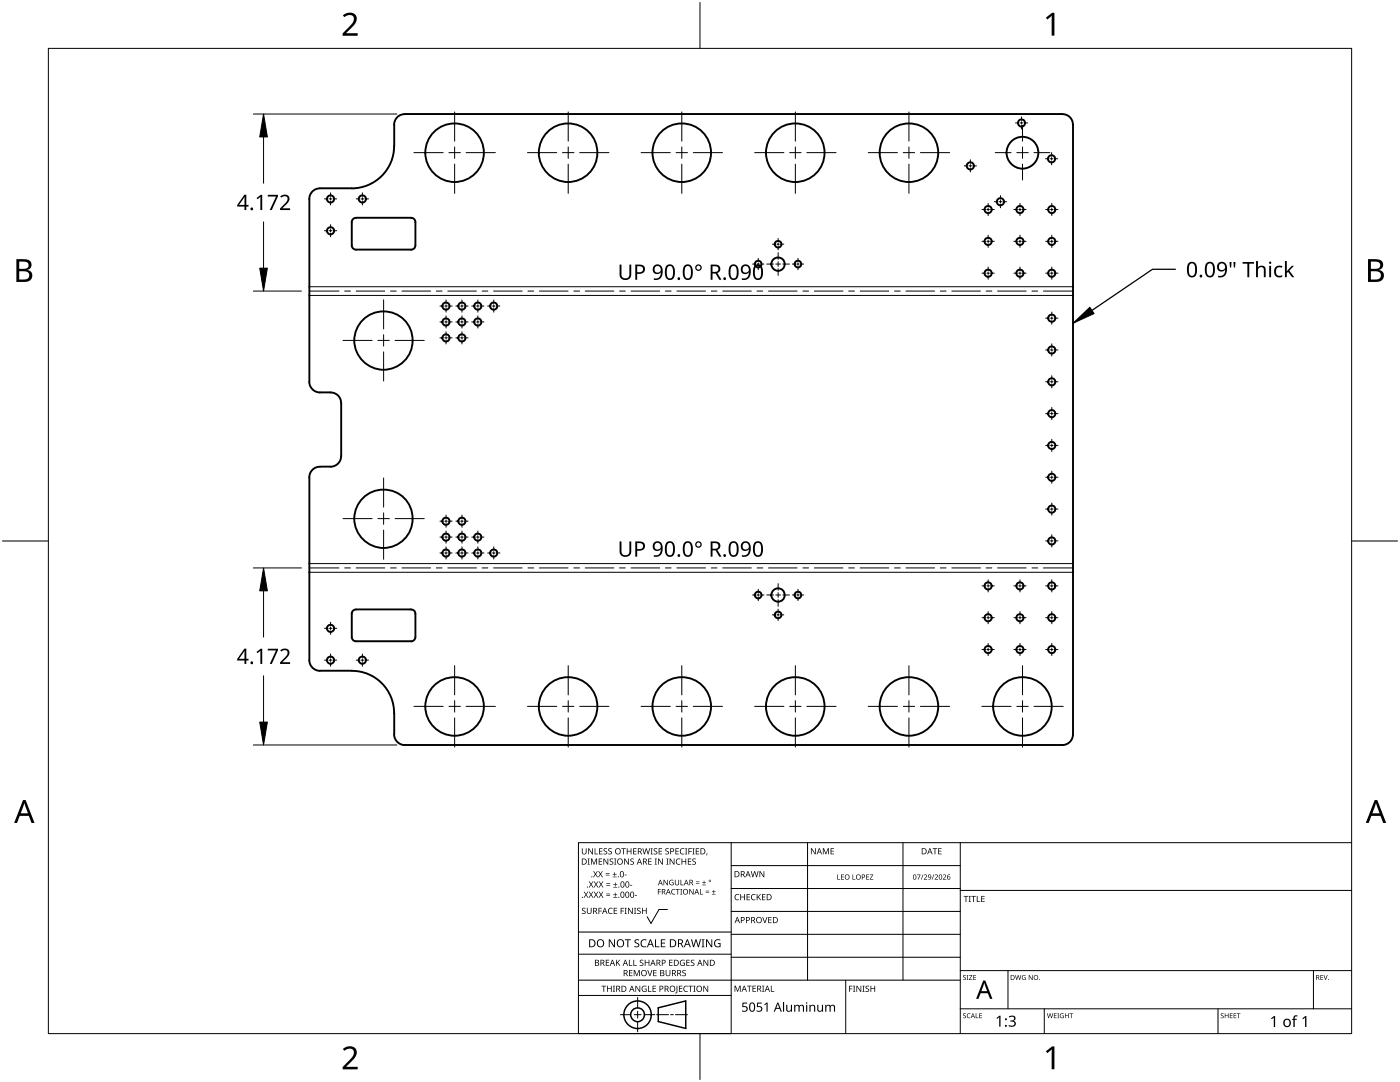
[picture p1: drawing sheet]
<svg xmlns="http://www.w3.org/2000/svg" width="279mm" height="216mm" viewBox="0 0 279 216" stroke-linecap="round" stroke-linejoin="round" font-family="sans-serif">
<g fill="none" stroke="#000" stroke-width=".38">
<path d="M61.7 39.7v36.5a2.17 2.17 0 0 0 2.1 2.1M78.7 29.1a8.4 8.4 0 0 1-8.5 8.5h-6.4a2.11 2.11 0 0 0-2.1 2.1M78.7 24.9v4.2M212 22.8a2.1 2.1 0 0 1 2.1 2.1v121.7a2.12 2.12 0 0 1-2.1 2.1M212 22.8h-131.2a2.11 2.11 0 0 0-2.1 2.1M70.2 49a.9 .9 0 0 0 .8 .8M82 43.5a.8 .8 0 0 1 .9 .8M82.1 43.5h-11.1a.84 .84 0 0 0-.8 .8v4.7M82.1 49.8h-11M82.9 49a.85 .85 0 0 1-.9 .8M82.9 44.3v4.7M63.9 78.3h2.1"/>
<path d="M66 78.3a2.07 2.07 0 0 1 2.1 2.1M63.8 93.1a2.08 2.08 0 0 0-2.1 2.1v36.5a2.17 2.17 0 0 0 2.1 2.2M66 93.1h-2.1M68.1 91a2.12 2.12 0 0 1-2.1 2.1M68.1 80.4v10.6M63.9 133.8h6.3M70.2 133.9a8.4 8.4 0 0 1 8.5 8.4M70.2 122.4v4.7a.9 .9 0 0 0 .8 .9h11.1M71 121.6a.84 .84 0 0 0-.8 .9M82 121.6a.8 .8 0 0 1 .9 .9M82.1 121.6h-11M82.9 127.1a.85 .85 0 0 1-.9 .9"/>
<path d="M82.9 122.4v4.7M78.7 146.6a2.17 2.17 0 0 0 2.1 2.1M78.7 142.3v4.2M212 148.7h-131.2"/>
<circle cx="66" cy="39.7" r=".71"/>
<circle cx="72.3" cy="39.7" r=".71"/>
<circle cx="90.7" cy="30.5" r="5.8"/>
<circle cx="113.4" cy="30.5" r="5.9"/>
<circle cx="136.1" cy="30.5" r="5.8"/>
<circle cx="158.7" cy="30.5" r="5.8"/>
<circle cx="181.4" cy="30.5" r="5.8"/>
<circle cx="193.6" cy="33.1" r=".71"/>
<circle cx="203.8" cy="24.5" r=".71"/>
<circle cx="204" cy="30.5" r="3.2"/>
<circle cx="209.9" cy="31.7" r=".71"/>
<circle cx="66" cy="46" r=".71"/>
<circle cx="151.3" cy="52.7" r=".68"/>
<circle cx="155.3" cy="52.7" r="1.35"/>
<circle cx="155.3" cy="48.7" r=".67"/>
<circle cx="159.3" cy="52.7" r=".67"/>
<circle cx="197.2" cy="54.5" r=".71"/>
<circle cx="197.2" cy="48.2" r=".71"/>
<circle cx="197.2" cy="41.8" r=".71"/>
<circle cx="199.6" cy="40.3" r=".71"/>
<circle cx="203.5" cy="48.2" r=".71"/>
<circle cx="203.5" cy="54.5" r=".71"/>
<circle cx="203.5" cy="41.8" r=".71"/>
<circle cx="209.9" cy="54.5" r=".71"/>
<circle cx="209.9" cy="48.2" r=".71"/>
<circle cx="209.9" cy="41.8" r=".71"/>
<circle cx="76.5" cy="67.9" r="5.8"/>
<circle cx="89" cy="67.4" r=".73"/>
<circle cx="89" cy="61.1" r=".73"/>
<circle cx="89" cy="64.2" r=".73"/>
<circle cx="92.2" cy="64.2" r=".73"/>
<circle cx="92.2" cy="67.4" r=".73"/>
<circle cx="92.2" cy="61.1" r=".73"/>
<circle cx="95.3" cy="61.1" r=".73"/>
<circle cx="95.3" cy="64.2" r=".73"/>
<circle cx="98.5" cy="61.1" r=".73"/>
<circle cx="209.9" cy="69.8" r=".72"/>
<circle cx="209.9" cy="63.5" r=".72"/>
<circle cx="209.9" cy="76.2" r=".72"/>
<circle cx="209.9" cy="95.2" r=".72"/>
<circle cx="209.9" cy="88.9" r=".72"/>
<circle cx="209.9" cy="82.5" r=".72"/>
<circle cx="76.5" cy="103.5" r="5.8"/>
<circle cx="89" cy="104" r=".73"/>
<circle cx="89" cy="107.2" r=".73"/>
<circle cx="89" cy="110.3" r=".73"/>
<circle cx="92.2" cy="104" r=".73"/>
<circle cx="92.2" cy="110.3" r=".73"/>
<circle cx="92.2" cy="107.2" r=".73"/>
<circle cx="95.3" cy="110.3" r=".73"/>
<circle cx="95.3" cy="107.2" r=".73"/>
<circle cx="98.5" cy="110.3" r=".73"/>
<circle cx="151.3" cy="118.7" r=".68"/>
<circle cx="155.3" cy="118.7" r="1.34"/>
<circle cx="159.3" cy="118.7" r=".67"/>
<circle cx="197.2" cy="116.9" r=".71"/>
<circle cx="203.5" cy="116.9" r=".71"/>
<circle cx="209.9" cy="101.6" r=".72"/>
<circle cx="209.9" cy="107.9" r=".72"/>
<circle cx="209.9" cy="116.9" r=".71"/>
<circle cx="66" cy="131.7" r=".71"/>
<circle cx="66" cy="125.4" r=".71"/>
<circle cx="72.3" cy="131.7" r=".71"/>
<circle cx="155.3" cy="122.7" r=".67"/>
<circle cx="197.2" cy="123.3" r=".71"/>
<circle cx="197.2" cy="129.6" r=".71"/>
<circle cx="203.5" cy="123.3" r=".71"/>
<circle cx="203.5" cy="129.6" r=".71"/>
<circle cx="209.9" cy="123.3" r=".71"/>
<circle cx="209.9" cy="129.6" r=".71"/>
<circle cx="90.7" cy="141" r="5.8"/>
<circle cx="113.4" cy="141" r="5.9"/>
<circle cx="136.1" cy="141" r="5.8"/>
<circle cx="158.7" cy="141" r="5.8"/>
<circle cx="181.4" cy="141" r="5.8"/>
<circle cx="204.1" cy="141" r="5.8"/>
</g>
<path d="M61.7 58.9h152.4M214.1 57.2h-152.4M61.7 112.5h152.4M214.1 114.2h-152.4" fill="none" stroke="#000" stroke-width=".2"/>
<g fill="none" stroke="#000" stroke-width=".2">
<path d="M61.7 58.1h5.9M68.8 58.1h1.1M71.1 58.1h5.7M77.9 58.1h1.2M80.2 58.1h5.7M87.1 58.1h1.1M89.4 58.1h5.7M96.2 58.1h1.2M98.5 58.1h5.7M105.4 58.1h1.1M107.7 58.1h5.7M114.5 58.1h1.2"/>
<path d="M116.8 58.1h5.7M123.7 58.1h1.1M125.9 58.1h5.8M132.8 58.1h1.1M135.1 58.1h5.7M141.9 58.1h1.2M144.2 58.1h5.7M151.1 58.1h1.1M153.4 58.1h5.7M160.2 58.1h1.2M162.5 58.1h5.7M169.4 58.1h1.1"/>
<path d="M171.7 58.1h5.7M178.5 58.1h1.2M180.8 58.1h5.7M187.7 58.1h1.1M189.9 58.1h5.8M196.8 58.1h1.1M199.1 58.1h5.7M205.9 58.1h1.2M208.2 58.1h5.9M67.6 113.3h-5.9M69.9 113.3h-1.1M76.8 113.3h-5.7"/>
<path d="M79.1 113.3h-1.2M85.9 113.3h-5.7M88.2 113.3h-1.1M95.1 113.3h-5.7M97.4 113.3h-1.2M104.2 113.3h-5.7M106.5 113.3h-1.1M113.4 113.3h-5.7M115.7 113.3h-1.2M122.5 113.3h-5.7M124.8 113.3h-1.1M131.7 113.3h-5.8"/>
<path d="M133.9 113.3h-1.1M140.8 113.3h-5.7M143.1 113.3h-1.2M149.9 113.3h-5.7M152.2 113.3h-1.1M159.1 113.3h-5.7M161.4 113.3h-1.2M168.2 113.3h-5.7M170.5 113.3h-1.1M177.4 113.3h-5.7M179.7 113.3h-1.2M186.5 113.3h-5.7"/>
<path d="M188.8 113.3h-1.1M195.7 113.3h-5.8M197.9 113.3h-1.1M204.8 113.3h-5.7M207.1 113.3h-1.2M214.1 113.3h-5.9"/>
</g>
<path d="M9.7 9.7h260v196.5h-260z" fill="none" stroke="#000" stroke-width=".2"/>
<path d="M139.7 .5v9.2M.5 108h9.2M269.7 108h9.2M139.7 206.2v9.2" fill="none" stroke="#000" stroke-width=".2"/>
<g fill="#000">
<path d="M68.4 3.1a1.64 1.64 0 0 1 2.8 .4 2.52 2.52 0 0 1-1.2 2.2l-.9 .9h2.3v.5h-3v-.4l1.2-1.2a1.95 1.95 0 0 0 .9-2.2 1.23 1.23 0 0 0-1.8 .1zM208.7 3.5l1.3-.9h.4v4.5h-.5v-4l-.9 .8zM68.4 209.3a1.64 1.64 0 0 1 2.8 .4 2.52 2.52 0 0 1-1.2 2.2l-.9 1h2.3v.5h-3v-.5l1.2-1.2a1.95 1.95 0 0 0 .9-2.1 1.23 1.23 0 0 0-1.8 .1zM208.7 209.8l1.3-1h.4v4.6h-.5v-4l-.9 .7z"/>
<path d="M3.3 51.7h1.3a1.28 1.28 0 0 1 1.7 1.3 1.04 1.04 0 0 1-.9 .9 1.23 1.23 0 0 1 1 1.5 1.23 1.23 0 0 1-1.5 .9h-1.6zM3.8 54.1v1.7h1a.86 .86 0 0 0 1-.9 .86 .86 0 0 0-1.1-.8zM3.8 52.2v1.4h.9a.78 .78 0 0 0 1-.7 .78 .78 0 0 0-1.1-.7z"/>
<path d="M273 51.7h1.3a1.28 1.28 0 0 1 1.7 1.3 1.04 1.04 0 0 1-.8 .9 1.23 1.23 0 0 1 1 1.5 1.23 1.23 0 0 1-1.6 .9h-1.6zM273.6 54.1v1.7h.9a.86 .86 0 0 0 1.1-.9 .86 .86 0 0 0-1.1-.8zM273.6 52.2v1.4h.8a.78 .78 0 0 0 1-.7 .78 .78 0 0 0-1.1-.7z"/>
<path d="M4.6 159.6h.5l1.8 4.6h-.6l-.6-1.4h-1.8l-.5 1.4h-.6zM4.8 160.2l-.7 2.1h1.5z"/>
<path d="M274.3 159.6h.6l1.7 4.6h-.6l-.5-1.4h-1.8l-.6 1.4h-.5zM274.6 160.2l-.7 2.1h1.4z"/>
</g>
<g fill="none" stroke="#000" stroke-width=".2">
<path d="M145.9 168.1v38.1h-30.5v-38.1h154.3M145.9 172.7h45.7M145.9 177.3h45.7M161.2 168.1v27.5M180.2 168.1v27.5M191.6 168.1v38.1M191.6 177.7h78.1M115.4 198.6h30.5M115.4 195.6h76.2M115.4 190.4h30.5M115.4 186h30.5M127.3 199v2.1"/>
<path d="M133.2 181.5h-1.7l-1.6 2.8-.7-1.4M145.9 181.9h45.7M145.9 186.4h45.7M145.9 191h45.7M168.8 195.6v10.6M191.6 193.7h78.1M201.2 193.7v7.6M262.1 193.7v7.6M123.8 202.5h2.1M126.6 202.5h1.3M127.3 201.8v1.4M127.3 203.8v2.1"/>
<path d="M128.6 202.5h2.1M131 202.5h2.4M133.8 202.5h.6M134.8 202.5h2.4M191.6 201.3h78.1M208.4 201.3v4.9M243.1 201.3v4.9"/>
</g>
<g fill="#000">
<path d="M116.1 169.3h.2v.8a.32 .32 0 0 0 .3 .3 .32 .32 0 0 0 .3-.3v-.8h.2v.8a.47 .47 0 0 1-.5 .4 .47 .47 0 0 1-.5-.5zM116.5 177.9h.2l.3 .5 .3-.5h.1l-.4 .6 .4 .6h-.1l-.3-.5-.4 .5h-.1l.4-.6zM117.3 171.3h.4l-.1 .1v1l.1 .1h-.4l.1-.1v-1zM117.4 169.3h.2l.6 1v-1h.1v1.2h-.1l-.7-1v1h-.1zM117.5 177.9h.2l.3 .5 .3-.5h.1l-.4 .6 .4 .6h-.1l-.4-.5-.3 .5h-.1l.4-.6zM117.5 175.9h.2l.3 .5 .3-.5h.1l-.4 .6 .5 .6h-.2l-.3-.5-.4 .5h-.1l.4-.6zM117.9 171.3h.3l.3 1 .4-1h.3v1.2h-.2v-1l-.4 1h-.1l-.4-1v1h-.2zM118.7 169.3h.1v1h.6v.2h-.7zM118.4 173.8h.1l.3 .5 .3-.5h.2l-.4 .6 .4 .7h-.1l-.4-.6-.3 .6h-.1l.4-.7zM118.5 177.9h.2l.2 .5 .3-.5h.2l-.4 .6 .4 .6h-.1l-.4-.5-.3 .5h-.1l.4-.6zM118.5 175.9h.2l.3 .5 .3-.5h.1l-.4 .6 .4 .6h-.1l-.3-.5-.4 .5h-.1l.4-.6zM119.5 171.3h.7v.1h-.6v.4h.5v.2h-.5v.4h.6v.1h-.7z"/>
<path d="M119.6 169.3h.6v.1h-.5v.4h.5v.1h-.5v.4h.5v.2h-.6zM119.4 173.8h.1l.3 .5 .3-.5h.2l-.4 .6 .4 .7h-.1l-.4-.6-.3 .6h-.2l.5-.7zM119.5 177.9h.1l.3 .5 .3-.5h.2l-.4 .6 .4 .6h-.1l-.4-.5-.3 .5h-.1l.4-.6zM119.5 175.9h.2l.3 .5 .3-.5h.1l-.4 .6 .4 .6h-.1l-.4-.5-.3 .5h-.1l.4-.6zM120.9 174.6h.8v.1h-.8zM120.9 174.2h.8v.1h-.8zM121 178.7h.8v.1h-.8zM121 178.3h.8v.1h-.8zM121 176.6h.8v.1h-.8zM121 176.3h.8v.1h-.8zM120.5 169.4l.4-.1h.3l-.1 .1a.25 .25 0 0 0-.4-.1 .25 .25 0 0 0 0 .4l.4 .3 .1 .2-.3 .3-.5-.1v-.1h.2a.27 .27 0 0 0 .4-.1 .27 .27 0 0 0-.3-.3l-.2-.2zM120.4 171.3h.2l.7 1-.1-1h.2v1.2h-.2l-.6-1v1h-.2z"/>
<path d="M121.4 169.4l.5-.1h.2v.1a.25 .25 0 0 0-.4-.1 .25 .25 0 0 0 0 .4l.4 .3v.2l-.2 .3-.5-.1v-.1h.1a.27 .27 0 0 0 .5-.1 .27 .27 0 0 0-.4-.3l-.2-.2zM122.3 174.9h.8v.2h-.8zM122.4 179h.8v.1h-.8zM122.4 177h.8v.1h-.8zM121.7 171.4l.4-.1 .3 .1-.1 .1a.25 .25 0 0 0-.4-.1 .25 .25 0 0 0 0 .4 .42 .42 0 0 1 .5 .5 .42 .42 0 0 1-.7 .2l-.1-.2 .2 .1a.27 .27 0 0 0 .5-.2 .27 .27 0 0 0-.4-.3l-.2-.2zM122.6 174h.1v.4h.4v.1h-.4v.4h-.1v-.4h-.3v-.1h.3zM122.7 178.1h.1v.4h.4v.1h-.4v.3h-.1v-.3h-.3v-.1h.3zM122.7 176.1h.2v.3h.3v.2h-.3v.3h-.2v-.3h-.3v-.2h.3zM122.6 171.3h.4l-.1 .1v1l.1 .1h-.4l.1-.1v-1zM124 169.3h.9v.1h-.4v1.1h-.1v-1.1h-.4zM124.7 174.5h.4v.2h-.4zM124.6 171.3h.1l.7 1v-1h.1v1.2h-.2l-.6-1v1h-.1z"/>
<path d="M125.7 176.6h.5v.1h-.5zM125.1 169.3h.1v.5h.7v-.5h.1v1.2h-.1v-.6h-.7v.6h-.1zM125.8 171.4l.5-.1 .2 .1v.1a.25 .25 0 0 0-.4-.1 .25 .25 0 0 0 0 .4 .42 .42 0 0 1 .4 .5 .42 .42 0 0 1-.7 .2v-.2l.1 .1a.27 .27 0 0 0 .5-.2 .27 .27 0 0 0-.4-.3l-.2-.2zM126.7 178.6h.4v.2h-.4zM126.4 169.3h.6v.1h-.5v.4h.5v.1h-.5v.4h.5v.2h-.6zM128.2 169.3h.2l.2 1 .3-1h.2l.2 1 .3-1h.1l-.3 1.2h-.1l-.3-1.1-.3 1.1h-.2zM129.4 171.3h.7v.1h-.6v.4h.5v.2h-.5v.4h.6v.1h-.7zM129.8 169.3h.5l-.2 .1v1l.2 .1h-.5l.2-.1v-1zM130.7 171.3h.4l-.1 .1v1l.1 .1h-.4l.1-.1v-1zM130.5 169.4l.4-.1h.3l-.1 .1a.25 .25 0 0 0-.4-.1 .25 .25 0 0 0 0 .4l.4 .3 .1 .2-.2 .3-.6-.1v-.1h.2a.27 .27 0 0 0 .4-.1 .27 .27 0 0 0-.3-.3l-.2-.2zM131.3 177.4h.6v.1h-.5v.4h.5v.1h-.5v.5h-.1zM131.4 169.3h.7v.1h-.5v.4h.5v.1h-.5v.4h.5v.2h-.7z"/>
<path d="M131.3 171.3h.2l.7 1v-1h.1v1.2h-.2l-.6-1v1h-.2zM132.4 175.6h.2l.6 .9v-.9h.1v1h-.2l-.6-.9v.9h-.1zM133 171.3h.4l-.1 .1v1l.1 .1h-.4l.1-.1v-1zM132.8 169.4l.4-.1h.3l-.1 .1a.25 .25 0 0 0-.3-.1 .25 .25 0 0 0 0 .4l.4 .3v.2l-.2 .3-.5-.1v-.1h.1a.27 .27 0 0 0 .5-.1 .27 .27 0 0 0-.4-.3l-.2-.2zM133.7 175.7l.5-.2 .2 .1v.1a.45 .45 0 0 0-.7 .4 .45 .45 0 0 0 .6 .4v-.3h-.2v-.1h.3v.5a.6 .6 0 0 1-.8-.1 .6 .6 0 0 1 .1-.8zM134.1 177.5l.4-.1h.3l-.1 .2a.44 .44 0 0 0-.6 .4 .44 .44 0 0 0 .6 .3 .52 .52 0 0 1-.7 0 .52 .52 0 0 1 .1-.8zM133.6 171.3h.2l.7 1v-1h.1v1.2h-.2l-.6-1v1h-.2zM134.9 177.4h.8v.1h-.4v1h-.1v-1h-.3zM135 171.5l.5-.2 .3 .1-.1 .1a.49 .49 0 0 0-.7 .4 .49 .49 0 0 0 .7 .5 .52 .52 0 0 1-.6 0 .52 .52 0 0 1-.2-.6zM134.8 169.3h.7v.1h-.6v.4h.5v.1h-.5v.4h.6v.2h-.7zM134.7 175.6h.1v.7a.28 .28 0 0 0 .3 .2 .28 .28 0 0 0 .3-.2v-.7h.1v.7a.42 .42 0 0 1-.4 .4 .42 .42 0 0 1-.4-.4zM135.8 175.6h.2v.9h.4v.1h-.6z"/>
<path d="M135.8 177.4h.3l-.1 .1v.9l.1 .1h-.3l.1-.1v-.9zM135.8 169.4l.4-.1h.4l-.1 .1h-.2a.49 .49 0 0 0-.4 .6 .49 .49 0 0 0 .7 .3 .52 .52 0 0 1-.7 .1 .52 .52 0 0 1-.2-.6zM136 171.3h.2v.5h.6v-.5h.1v1.2h-.1v-.5h-.6v.5h-.2zM136.7 169.3h.5l-.2 .1v1l.2 .1h-.5l.2-.1v-1zM137.4 169.3h.7v.1h-.6v.4h.5v.2h-.5v.5h-.1zM137.3 171.3h.7v.1h-.6v.4h.5v.2h-.5v.4h.6v.1h-.7zM137.6 177.4h.1l.6 .9v-.9h.1v1.1h-.1l-.6-.9v.9h-.1zM138.2 169.3h.4l-.1 .1v1l.1 .1h-.4l.1-.1v-1zM138.9 176.2h.7v.1h-.7zM138.9 175.9h.7v.1h-.7zM138.2 171.4l.4-.1 .3 .1-.1 .1a.25 .25 0 0 0-.4-.1 .25 .25 0 0 0 0 .4 .42 .42 0 0 1 .5 .5 .42 .42 0 0 1-.7 .2l-.1-.2 .2 .1a.27 .27 0 0 0 .5-.2 .27 .27 0 0 0-.4-.3l-.2-.2zM138.9 169.3h.6v.1h-.5v.4h.5v.1h-.5v.4h.5v.2h-.6z"/>
<path d="M139.7 177.4h.1v1h.5v.1h-.6zM140.1 176.5h.8v.1h-.8zM140.5 175.7h.1v.3h.3v.2h-.3v.3h-.1v-.3h-.4v-.2h.4zM140.8 178h.7v.2h-.7zM140.8 177.7h.7v.1h-.7zM141 170.3h.2l-.3 .4zM142.1 178.4h.7v.1h-.7zM142.4 177.6h.1v.3h.3v.1h-.3v.3h-.1v-.3h-.3v-.1h.3zM146.8 178.6l.4-.2 .3 .1v.1a.49 .49 0 0 0-.7 .4 .49 .49 0 0 0 .7 .5 .52 .52 0 0 1-.7 0 .52 .52 0 0 1-.2-.6zM147.7 178.4h.2v.5h.6v-.5h.2v1.2h-.2v-.5h-.6v.5h-.2zM149 178.4h.7v.1h-.5v.4h.4v.2h-.4v.4h.5v.1h-.7zM150 178.6l.5-.2 .3 .1-.1 .1a.49 .49 0 0 0-.7 .4 .49 .49 0 0 0 .8 .5 .52 .52 0 0 1-.7 0 .52 .52 0 0 1-.2-.6z"/>
<path d="M149.8 173.8h.2l.3 1.1 .2-1.1h.2l.3 1.1 .2-1.1h.2l-.3 1.2h-.2l-.3-1-.3 1h-.1zM151 178.4h.2v.6l.5-.6h.2l-.5 .5 .5 .7h-.2l-.4-.6-.1 .6h-.2zM151.6 173.8h.1l.7 1v-1h.1v1.2h-.1l-.7-1v1h-.1zM152.1 178.4h.7v.1h-.6v.4h.5v.2h-.5v.4h.6v.1h-.7zM161.8 169.3h.2l.7 1v-1h.1v1.2h-.2l-.6-1v1h-.2zM164.2 169.3h.2l.4 .9 .4-.9h.2v1.2h-.1v-1.1l-.4 1.1h-.1l-.4-1.1v1.1h-.2zM165.8 169.3h.6v.1h-.5v.4h.5v.1h-.5v.4h.5v.2h-.6zM167.1 174.5h.1v.9h.5v.1h-.6zM167.9 174.5h.5v.1h-.4v.3h.4v.1h-.4v.4h.4v.1h-.5zM170.1 174.5h.2v.9h.4v.1h-.6zM172.9 174.5h.5v.1h-.4v.3h.4v.1h-.4v.4h.4v.1h-.5zM173.6 174.5h.7l-.6 .9h.6v.1h-.7l.5-.9h-.5z"/>
<path d="M183 174.5h.7l-.4 1h-.2l.5-.9h-.6zM184.2 174.5h.1l-.4 1h-.1zM184.4 174.6a.37 .37 0 0 1 .6 0 .37 .37 0 0 1-.3 .6l-.2 .2h.5v.1h-.6l.2-.4a.27 .27 0 0 0 .3-.3 .27 .27 0 0 0-.4-.2zM186.3 174.5h.2l-.4 1h-.2zM186.1 169.3h.9v.1h-.3v1.1h-.2v-1.1h-.4zM186.5 174.6a.37 .37 0 0 1 .6 0 .37 .37 0 0 1-.2 .6l-.2 .2h.5v.1h-.7l.3-.4a.27 .27 0 0 0 .3-.3 .27 .27 0 0 0-.4-.2zM187.2 169.3h.7v.1h-.5v.4h.5v.1h-.5v.4h.5v.2h-.7zM188.2 174.6a.37 .37 0 0 1 .6 0 .37 .37 0 0 1-.3 .6l-.2 .2h.5v.1h-.6l.2-.4a.27 .27 0 0 0 .3-.3 .27 .27 0 0 0-.4-.2zM192.3 178.8h.9v.1h-.3v1.1h-.2v-1.1h-.4zM193.3 178.8h.5l-.2 .1v1l.2 .1h-.5l.2-.1v-1zM193.8 178.8h1v.1h-.4v1.1h-.2v-1.1h-.4zM194.9 178.8h.2v1.1h.5v.1h-.7z"/>
<path d="M195.8 178.8h.7v.1h-.5v.4h.5v.1h-.5v.5h.5v.1h-.7zM116.2 181.3l.4-.2 .3 .1-.1 .1a.25 .25 0 0 0-.4-.1 .25 .25 0 0 0 0 .4l.4 .2 .1 .3-.3 .3-.5-.1v-.1h.2a.27 .27 0 0 0 .4-.1 .27 .27 0 0 0-.3-.3l-.2-.2zM117.1 181.1h.2v.8a.32 .32 0 0 0 .3 .3 .32 .32 0 0 0 .3-.3v-.8h.2v.8a.47 .47 0 0 1-.5 .5 .47 .47 0 0 1-.5-.5zM119.4 181.1h.7v.2h-.5v.4h.5v.1h-.5v.6h-.2zM120 196.7h1v.1h-.4v1.1h-.2v-1.1h-.4zM120.9 191.5h.7v.1h-.5v.4h.4v.2h-.4v.4h.5v.1h-.7zM121.5 181.3l.4-.2 .4 .1-.1 .1a.49 .49 0 0 0-.7 .5 .49 .49 0 0 0 .7 .4 .52 .52 0 0 1-.6 .1 .52 .52 0 0 1-.3-.6zM121.1 196.7h.2v.5h.6v-.5h.2v1.2h-.2v-.6h-.6v.6h-.2zM121.5 187.4h.2l.9 1.3v-1.3h.1v1.6h-.2l-.8-1.3v1.3h-.2zM122.3 196.7h.4l-.1 .1v1l.1 .1h-.4l.2-.1v-1zM122.5 181.1h.7v.2h-.6v.4h.5v.1h-.5v.4h.6v.2h-.7zM122.9 191.5h.2v.6l.5-.6h.2l-.5 .5 .5 .7h-.2l-.4-.6-.1 .6h-.2z"/>
<path d="M123.9 181.1h.6v.2h-.5v.4h.5v.1h-.5v.6h-.1zM124.7 181.1h.4l-.2 .2v.9l.2 .2h-.4l.1-.2v-.9zM124.7 187.4h1.2v.2h-.5v1.4h-.2v-1.4h-.5zM125.5 191.5h.2v1.1h.5v.1h-.7zM125.5 193.6h.7v.1h-.5v.4h.5v.1h-.5v.4h.5v.2h-.7zM125.3 181.1h.2l.7 1.1-.1-1.1h.2v1.3h-.2l-.6-1v1h-.2zM126.4 191.5h.2v1.1h.5v.1h-.7zM126.5 181.1h.5l-.2 .2v.9l.2 .2h-.5l.2-.2v-.9zM126.5 193.6h.2l.4 1 .4-1h.2v1.2h-.2v-1.1l-.4 1.1h-.1l-.4-1.1v1.1h-.1zM126.7 187.6l.3-.2 .6 .1-.2 .1a.33 .33 0 0 0-.6 .2 .33 .33 0 0 0 .4 .4 .47 .47 0 0 1 .4 .6 .47 .47 0 0 1-.7 .2h-.3v-.2h.2a.35 .35 0 0 0 .6-.2 .35 .35 0 0 0-.5-.4l-.3-.2zM126.8 196.7h.2l.6 1v-1h.2v1.2h-.2l-.7-1 .1 1h-.2zM127.2 181.3l.4-.2 .3 .1-.1 .1a.25 .25 0 0 0-.4-.1 .25 .25 0 0 0 0 .4l.4 .2 .1 .3-.3 .3-.5-.1v-.1h.2a.27 .27 0 0 0 .4-.1 .27 .27 0 0 0-.3-.3l-.2-.2z"/>
<path d="M127.7 191.6l.5-.1 .2 .1v.1a.25 .25 0 0 0-.4-.1 .25 .25 0 0 0 0 .4l.4 .2v.3l-.2 .2h-.5v-.2l.1 .1a.27 .27 0 0 0 .5-.2 .27 .27 0 0 0-.4-.3l-.2-.2zM128 187.6l.6-.2 .4 .1v.2a.64 .64 0 0 0-1 .5 .64 .64 0 0 0 1 .6v.2a.83 .83 0 0 1-1.1-.3 .83 .83 0 0 1 .1-1.1zM128.2 196.8l.6-.1 .2 .1v.1a.5 .5 0 0 0-.8 .4 .5 .5 0 0 0 .7 .5v-.4h-.3v-.1h.4v.6a.66 .66 0 0 1-.8-.2 .66 .66 0 0 1 0-.9zM128.1 181.1h.2v.6h.6v-.6h.2v1.3h-.2v-.6h-.6v.6h-.2zM129.2 193.6h.1l.4 1 .3-1h.2l-.4 1.2h-.2zM129.3 196.7h.2v1.1h.5v.1h-.7zM128.7 191.5h.1v.5h.6v-.5h.2v1.2h-.2v-.5h-.6v.5h-.1zM130.7 187.4h.2v1.4h.7v.2h-.9zM130.2 196.7h.7v.1h-.5v.4h.5v.1h-.5v.5h.5v.1h-.7zM130.4 193.6h.6v.1h-.5v.4h.5v.1h-.5v.4h.5v.2h-.6zM131.9 187.4h.9v.2h-.7v.5h.6v.2h-.6v.5h.7v.2h-.9zM132.8 193.6h.2v.7a.32 .32 0 0 0 .3 .4 .32 .32 0 0 0 .3-.4v-.7h.2v.7a.47 .47 0 0 1-.5 .5 .47 .47 0 0 1-.5-.5z"/>
<path d="M133.5 191.5h.7v.1h-.5v.4h.5v.2h-.5v.4h.5v.1h-.7zM135 196.7h.2v1.3l-.1 .2h-.3l-.1-.1 .3-.2zM135.5 196.7h.7v.1h-.5v.4h.4v.1h-.4v.5h.5v.1h-.7zM135.8 191.7l.5-.2 .4 .1-.1 .1a.5 .5 0 0 0-.8 .4 .5 .5 0 0 0 .7 .5v-.4h-.2v-.1h.4v.6a.66 .66 0 0 1-.9-.1 .66 .66 0 0 1 0-.9zM136.2 193.7l.4-.2 .3 .1-.1 .1a.25 .25 0 0 0-.4-.1 .25 .25 0 0 0 0 .4 .42 .42 0 0 1 .5 .6 .42 .42 0 0 1-.7 .2l-.1-.2h.2a.27 .27 0 0 0 .5-.1 .27 .27 0 0 0-.4-.3l-.2-.2zM136.5 196.8l.5-.1 .3 .1-.1 .1a.49 .49 0 0 0-.7 .4 .49 .49 0 0 0 .8 .4 .52 .52 0 0 1-.7 .1 .52 .52 0 0 1-.2-.6zM137 191.5h.7v.1h-.6v.4h.5v.2h-.5v.4h.6v.1h-.7zM137.4 196.7h.9v.1h-.4v1.1h-.1v-1.1h-.4zM137.9 191.6l.4-.1 .3 .1-.1 .1a.25 .25 0 0 0-.4-.1 .25 .25 0 0 0 0 .4l.4 .2 .1 .3-.2 .2h-.6v-.2l.2 .1a.27 .27 0 0 0 .5-.2 .27 .27 0 0 0-.4-.3l-.2-.2zM138.4 196.7h.4l-.1 .1v1l.1 .1h-.4l.1-.1v-1zM137.9 187.4h.2l.3 1.4 .4-1.4h.2l.4 1.4 .3-1.4h.2l-.4 1.6h-.2l-.4-1.3-.4 1.3h-.2zM140 187.4h.6l-.2 .2v1.3l.2 .1h-.6l.2-.1v-1.3z"/>
<path d="M140.4 196.7h.1l.7 1v-1h.1v1.2h-.1l-.7-1v1h-.1zM140.4 191.5h.2l.6 1v-1h.1v1.2h-.1l-.7-1v1h-.1zM140.9 187.4h.2l.9 1.3v-1.3h.2v1.6h-.3l-.8-1.3v1.3h-.2zM142.7 187.6l.7-.2 .4 .1-.1 .2a.65 .65 0 0 0-1 .5 .65 .65 0 0 0 .9 .6v-.4h-.3v-.2h.5v.7a.86 .86 0 0 1-1.1-.1 .86 .86 0 0 1 0-1.2zM146.6 196.7h.2l.4 1 .4-1h.2v1.2h-.1v-1.1l-.4 1.1h-.2l-.4-1.1v1.1h-.1zM149.1 196.7h.9v.1h-.4v1.1h-.1v-1.1h-.4zM150.2 196.7h.7v.1h-.6v.4h.5v.1h-.5v.5h.6v.1h-.7zM152.1 183h.2l.3 1 .4-1h.2l-.5 1.2h-.1zM152.1 196.7h.4l-.1 .1v1l.1 .1h-.4l.1-.1v-1zM153.8 196.7h.2v1.1h.5v.1h-.7zM153.3 183h.7v.1h-.5v.4h.5v.1h-.5v.5h.5v.1h-.7zM169.5 196.7h.6v.1h-.5v.5h.5v.1h-.5v.5h-.1z"/>
<path d="M170.2 196.7h.5l-.2 .1v1l.2 .1h-.5l.2-.1v-1zM170.9 196.7h.2l.6 1v-1h.2v1.2h-.2l-.6-1v1h-.2zM172.1 196.7h.5l-.2 .1v1l.2 .1h-.5l.2-.1v-1zM172.8 196.8l.4-.1h.2v.2a.25 .25 0 0 0-.4-.1 .25 .25 0 0 0 0 .4l.4 .2 .1 .3-.3 .2h-.5v-.2l.2 .1a.27 .27 0 0 0 .4-.2 .27 .27 0 0 0-.3-.3l-.3-.2zM173.7 196.7h.2v.5h.6v-.5h.2v1.2h-.2v-.6h-.6v.6h-.2zM192.2 194.7l.4-.1h.2l-.1 .1a.24 .24 0 0 0-.3 0 .24 .24 0 0 0-.1 .3 .24 .24 0 0 0 .4 .1l.1 .1-.1 .3h-.4l-.1-.1a.24 .24 0 0 0 .3 .1 .24 .24 0 0 0 .1-.3l-.4-.3zM192.9 194.6h.4l-.1 .1v.7l.1 .1h-.4l.1-.1v-.7zM193.4 194.6h.6l-.5 .8h.6v.1h-.7l.5-.8h-.5zM194.2 194.6h.6v.1h-.4v.3h.4v.1h-.4v.3h.4v.1h-.6zM202.6 194.6h.1l.2 .8 .2-.8h.2l.2 .8 .2-.8h.1l-.2 .9h-.2l-.2-.8-.2 .8h-.2zM204.1 194.7l.3-.1h.3l-.1 .1a.4 .4 0 0 0-.6 .4 .4 .4 0 0 0 .6 .3v-.3l-.2-.1h.3v.5a.53 .53 0 0 1-.7-.1 .53 .53 0 0 1 .1-.7zM205.3 194.6h.2l.5 .8v-.8h.1v.9h-.2l-.5-.8v.8h-.1z"/>
<path d="M263.5 194.6h.6v.1h-.5v.3h.4v.1h-.4v.3h.5v.1h-.6zM264.1 194.6h.2l.2 .8 .3-.8h.2l-.4 .9h-.1zM148.2 200h.9v.3h-.7l-.1 .5h.3a.61 .61 0 0 1 .6 .7 .61 .61 0 0 1-.9 .4l-.2-.1v-.2h.1a.45 .45 0 0 0 .7 0 .45 .45 0 0 0-.2-.6l-.6-.1zM151.1 200h.9v.3h-.7v.5h.2a.61 .61 0 0 1 .6 .7 .61 .61 0 0 1-.9 .4l-.2-.1v-.2h.1a.45 .45 0 0 0 .7 0 .45 .45 0 0 0-.1-.6l-.7-.1zM152.5 200.4l.7-.4v1.9h-.2v-1.6l-.4 .3zM156.3 199.9h.2v2h-.2zM156.9 200.5h.2v.9a.37 .37 0 0 0 .5 .3 .37 .37 0 0 0 .2-.5v-.7h.3v1.4h-.2l-.1-.2a.53 .53 0 0 1-.5 .2 .53 .53 0 0 1-.4-.5zM158.5 200.5h.2v.2a.52 .52 0 0 1 .9 0 .49 .49 0 0 1 .5-.2 .49 .49 0 0 1 .4 .5v.9h-.3v-.9a.34 .34 0 0 0-.4-.3 .34 .34 0 0 0-.2 .4v.8h-.2v-.9a.34 .34 0 0 0-.5-.3 .34 .34 0 0 0-.2 .5v.7h-.2zM160.9 200.5h.2v1.4h-.2zM161.5 200.5h.2l.1 .2a.52 .52 0 0 1 .5-.2 .52 .52 0 0 1 .4 .5v.9h-.2v-.9a.37 .37 0 0 0-.5-.3 .37 .37 0 0 0-.2 .5v.7h-.3zM163.1 200.5h.2v.9a.37 .37 0 0 0 .5 .3 .37 .37 0 0 0 .2-.5v-.7h.3v1.4h-.2l-.1-.2a.53 .53 0 0 1-.5 .2 .53 .53 0 0 1-.4-.5zM164.7 200.5h.2v.2a.52 .52 0 0 1 .9 0 .49 .49 0 0 1 .5-.2 .49 .49 0 0 1 .4 .5v.9h-.3v-.9a.33 .33 0 0 0-.4-.3 .33 .33 0 0 0-.2 .4v.8h-.2v-.9a.34 .34 0 0 0-.5-.3 .34 .34 0 0 0-.2 .5v.7h-.2z"/>
<path d="M192.2 202.3l.4-.1h.2l-.1 .1a.24 .24 0 0 0-.3 0 .24 .24 0 0 0-.1 .3 .24 .24 0 0 0 .4 .1l.1 .2-.1 .2-.4 .1-.1-.2a.24 .24 0 0 0 .3 .1 .24 .24 0 0 0 .1-.3l-.4-.2zM193.1 202.3l.6-.1-.3 .1a.4 .4 0 0 0-.3 .5 .4 .4 0 0 0 .5 .2 .46 .46 0 0 1-.6 0 .46 .46 0 0 1 .1-.7zM194.7 202.2h.1v.8h.5v.2h-.6zM195.4 202.2h.6v.1h-.4v.3h.4v.1h-.4v.4h.4v.1h-.6zM198.9 203.1l.6-.4h.2v2.2h-.3v-1.9l-.4 .3zM201.3 202.9a.78 .78 0 0 1 .8-.3 .78 .78 0 0 1 .6 .6l-.1 .3-.4 .2a.62 .62 0 0 1 .5 .8 .62 .62 0 0 1-.8 .4l-.6-.1v-.3l.3 .1a.49 .49 0 0 0 .7 0 .49 .49 0 0 0 0-.7l-.7-.1v-.2a.46 .46 0 0 0 .7 0 .46 .46 0 0 0-.1-.7h-.3l-.5 .2zM209 202.2h.1l.2 .8 .2-.8h.1l.3 .8 .2-.8h.1l-.3 1h-.1l-.2-.9-.3 .9h-.1zM210.3 202.2h.6v.1h-.4v.3h.3v.1h-.3v.4h.4v.1h-.6zM211 202.2h.4l-.2 .1v.8l.2 .1h-.4l.1-.1v-.8zM211.6 202.3l.7-.1-.1 .1a.4 .4 0 0 0-.6 .4 .4 .4 0 0 0 .6 .3v-.2l-.2-.2h.3v.5a.53 .53 0 0 1-.7-.1 .53 .53 0 0 1 0-.7zM212.5 202.2h.2v.4h.5v-.4h.1v1h-.1v-.5h-.5v.5h-.2zM213.4 202.2h.8v.1h-.3v.9h-.2v-.9h-.3z"/>
<path d="M243.7 202.3l.3-.1h.2v.1a.24 .24 0 0 0-.3 0 .24 .24 0 0 0-.1 .3 .24 .24 0 0 0 .3 .1l.1 .2-.1 .2-.4 .1-.1-.2a.24 .24 0 0 0 .4 .1 .24 .24 0 0 0 0-.3l-.3-.2zM244.4 202.2h.2v.4h.5v-.4h.1v1h-.1v-.5h-.5v.5h-.2zM245.4 202.2h.6v.1h-.4v.3h.4v.1h-.4v.4h.4v.1h-.6zM246.2 202.2h.5v.1h-.4v.3h.4v.1h-.4v.4h.4v.1h-.5zM246.8 202.2h.8v.1h-.3v.9h-.2v-.9h-.3zM253.7 203.2l.6-.5h.2v2.2h-.3v-1.9l-.4 .4zM258.2 202.7l.3-.1h.5l-.1 .3-.4-.1-.1 .2v.3h.4v.2h-.4v1.4h-.3v-1.4h-.3l.3-.2zM259.9 203.2l.6-.5h.2v2.2h-.2v-1.9l-.5 .4z"/>
<path d="M116.1 171.3h.4a.61 .61 0 0 1 .6 .6 .61 .61 0 0 1-.6 .6h-.4zM116.3 171.4v1h.1a.48 .48 0 0 0 .5-.5 .48 .48 0 0 0-.4-.5z"/>
<path d="M122.7 169.9a.61 .61 0 0 1 1.2 0 .61 .61 0 0 1-1.2 0zM123 169.5a.47 .47 0 0 0-.1 .7 .47 .47 0 0 0 .8 0v-.1a.45 .45 0 0 0-.1-.6 .45 .45 0 0 0-.6 0z"/>
<path d="M123.1 171.9a.61 .61 0 0 1 1.2 0 .61 .61 0 0 1-1.2 0zM123.5 171.5l-.2 .4a.45 .45 0 0 0 .7 .4 .45 .45 0 0 0 0-.8l-.2-.1z"/>
<path d="M123.9 173.9a.51 .51 0 0 1 .6 .1 .51 .51 0 0 1 0 .7 .44 .44 0 0 1-.6 .3 .44 .44 0 0 1-.2-.6zM123.9 174v.1a.48 .48 0 0 0 .3 .8 .53 .53 0 0 0 .2-.5 .53 .53 0 0 0-.4-.4z"/>
<path d="M124 178a.44 .44 0 0 1 .5 0 .44 .44 0 0 1 .1 .5 .46 .46 0 0 1-.4 .7 .46 .46 0 0 1-.4-.7zM124.1 178.1l-.1 .2a.45 .45 0 0 0 .3 .7 .53 .53 0 0 0 .2-.5 .53 .53 0 0 0-.4-.4z"/>
<path d="M124 176a.44 .44 0 0 1 .5 0 .44 .44 0 0 1 .1 .5 .46 .46 0 0 1-.4 .6 .46 .46 0 0 1-.4-.7zM124.1 176.1l-.1 .4a.31 .31 0 0 0 .2 .5 .31 .31 0 0 0 .3-.5l-.1-.4z"/>
<path d="M124.9 178a.5 .5 0 0 1 .7 .1 .5 .5 0 0 1 0 .6 .44 .44 0 0 1-.6 .4 .44 .44 0 0 1-.2-.6zM125 178.1a.48 .48 0 0 0-.1 .6 .48 .48 0 0 0 .4 .3l.1-.8-.2-.2z"/>
<path d="M124.9 176a.44 .44 0 0 1 .6 0 .44 .44 0 0 1 .1 .5 .46 .46 0 0 1-.5 .6 .46 .46 0 0 1-.3-.7zM125 176.1l-.1 .4a.31 .31 0 0 0 .3 .5 .31 .31 0 0 0 .2-.5v-.4z"/>
<path d="M125.9 178a.5 .5 0 0 1 .6 .1 .5 .5 0 0 1 0 .6 .44 .44 0 0 1-.5 .4 .44 .44 0 0 1-.2-.6zM126 178.1l-.1 .1a.48 .48 0 0 0 .4 .8 .53 .53 0 0 0 .2-.5 .53 .53 0 0 0-.5-.4z"/>
<path d="M127.3 169.3h.3a.35 .35 0 0 1 .5 .2 .35 .35 0 0 1-.3 .4l.4 .6h-.2l-.3-.5h-.3v.5h-.1zM127.4 169.4v.4h.2a.23 .23 0 0 0 .3-.2 .23 .23 0 0 0-.3-.2z"/>
<path d="M127.5 171.3h.2l.4 1.2h-.1l-.2-.4h-.4l-.2 .4h-.1zM127.6 171.5l-.2 .5h.4z"/>
<path d="M128.3 171.3h.3a.35 .35 0 0 1 .5 .2 .35 .35 0 0 1-.3 .5l.4 .5h-.2l-.3-.5h-.2v.5h-.2zM128.5 171.4v.5h.1a.23 .23 0 0 0 .3-.2 .23 .23 0 0 0-.3-.3z"/>
<path d="M131.7 175.5h.1l.5 1.1h-.2l-.1-.3h-.4l-.2 .3h-.1zM131.8 175.7l-.2 .5h.4z"/>
<path d="M132.1 177.4h.3a.31 .31 0 0 1 .4 .2 .31 .31 0 0 1-.2 .4l.3 .5h-.2l-.3-.5h-.2v.5h-.1zM132.2 177.5v.4h.2a.21 .21 0 0 0 .2-.2 .21 .21 0 0 0-.2-.2z"/>
<path d="M133.3 177.4h.1l.5 1.1h-.2l-.1-.4h-.4l-.2 .4h-.1zM133.4 177.5l-.2 .5h.4z"/>
<path d="M133.8 169.3h.6l.1 .2-.1 .4-.5 .1v.5h-.1zM133.9 169.4v.5a.29 .29 0 0 0 .5-.3 .29 .29 0 0 0-.5-.2z"/>
<path d="M136.9 175.5h.1l.4 1.1h-.1l-.1-.3h-.5l-.1 .3h-.1zM137 175.7l-.2 .5h.3z"/>
<path d="M136.2 177.9a.55 .55 0 0 1 1.1 0 .55 .55 0 0 1-1.1 0zM136.4 177.9a.45 .45 0 0 0 .9 0 .45 .45 0 0 0-.9 0z"/>
<path d="M137.6 175.6h.3a.31 .31 0 0 1 .4 .2 .31 .31 0 0 1-.2 .4l.3 .4h-.2l-.2-.4h-.3v.4h-.1zM137.7 175.7v.4h.2a.21 .21 0 0 0 .3-.2 .21 .21 0 0 0-.3-.2z"/>
<path d="M139 177.4h.1l.4 1.1h-.1l-.1-.4h-.5l-.1 .4h-.1zM139.1 177.5l-.2 .5h.3z"/>
<path d="M139.8 169.3h.4a.54 .54 0 0 1 .6 .6 .56 .56 0 0 1-.7 .6h-.3zM140 169.4v.9h.1a.48 .48 0 0 0 .5-.4 .48 .48 0 0 0-.4-.5z"/>
<path d="M141.4 175.8a.25 .25 0 0 1 .5 0 .25 .25 0 0 1-.5 0zM141.5 175.8a.15 .15 0 0 0 .3 0 .15 .15 0 0 0-.3 0z"/>
<path d="M146.6 173.8h.4a.61 .61 0 0 1 .6 .6 .61 .61 0 0 1-.7 .6h-.3zM146.8 174v.9h.1a.43 .43 0 0 0 .5-.5 .41 .41 0 0 0-.4-.4z"/>
<path d="M147.8 173.8h.4a.35 .35 0 0 1 .4 .3 .35 .35 0 0 1-.2 .4l.3 .5h-.2l-.3-.5h-.2v.5h-.2zM148 174v.4h.2a.23 .23 0 0 0 .3-.2 .23 .23 0 0 0-.3-.2z"/>
<path d="M149.2 173.8h.1l.5 1.2h-.1l-.2-.3h-.5l-.1 .3h-.2zM149.3 174l-.2 .5h.4z"/>
<path d="M153 178.4h.4a.55 .55 0 0 1 .6 .6 .56 .56 0 0 1-.6 .6h-.4zM153.2 178.5v1h.1a.48 .48 0 0 0 .5-.5 .48 .48 0 0 0-.4-.5z"/>
<path d="M163.4 169.2h.2l.5 1.3h-.2l-.2-.4h-.4l-.2 .4h-.1zM163.5 169.4l-.2 .6h.4z"/>
<path d="M168.5 175a.51 .51 0 0 1 1 0 .51 .51 0 0 1-1 0zM168.7 175a.4 .4 0 0 0 .8 0 .4 .4 0 0 0-.8 0z"/>
<path d="M170.8 175a.51 .51 0 0 1 1 0 .51 .51 0 0 1-1 0zM171 175a.38 .38 0 0 0 .7 0 .38 .38 0 0 0-.7 0z"/>
<path d="M172 174.5h.3a.34 .34 0 0 1 .3 .4 .34 .34 0 0 1-.5 .2v.4h-.1zM172.1 174.6v.4a.25 .25 0 0 0 .4-.2 .25 .25 0 0 0-.4-.2z"/>
<path d="M182.3 174.6h.4l.2 .5a.38 .38 0 0 1-.5 .4 .38 .38 0 0 1-.2-.6zM182.4 174.6l-.1 .2a.38 .38 0 0 0 .3 .6 .41 .41 0 0 0 .2-.5 .41 .41 0 0 0-.4-.3z"/>
<path d="M184 169.3h.3a.61 .61 0 0 1 .6 .6 .61 .61 0 0 1-.6 .6h-.3zM184.1 169.4v.9h.2a.43 .43 0 0 0 .5-.4 .41 .41 0 0 0-.5-.5z"/>
<path d="M185.3 174.6a.49 .49 0 0 1 .6 .3 .49 .49 0 0 1-.3 .6h-.3v-.1h.3l.1-.4a.32 .32 0 0 1-.4 0 .32 .32 0 0 1 0-.4zM185.3 174.8a.22 .22 0 0 0 .4 0 .22 .22 0 0 0-.4 0z"/>
<path d="M185.5 169.2h.1l.5 1.3h-.1l-.2-.4h-.5l-.1 .4h-.2zM185.6 169.4l-.2 .6h.4z"/>
<path d="M187.5 174.6l.1-.1a.51 .51 0 0 1 .4 .5 .51 .51 0 0 1-.5 .5l-.1-.4zM187.6 174.6l-.1 .2a.38 .38 0 0 0 .3 .6 .41 .41 0 0 0 .1-.5 .41 .41 0 0 0-.3-.3z"/>
<path d="M189.1 174.6l.5-.1-.4 .2-.1 .3a.33 .33 0 0 1 .5 .1 .33 .33 0 0 1-.2 .5 .33 .33 0 0 1-.4-.4zM189.1 175.2a.25 .25 0 0 0 .5 0 .25 .25 0 0 0-.5 0z"/>
<path d="M118.4 181.1h.3a.35 .35 0 0 1 .4 .3 .35 .35 0 0 1-.2 .4l.3 .6h-.1l-.3-.5h-.3v.5h-.1zM118.5 181.3v.4h.2a.23 .23 0 0 0 .3-.2 .23 .23 0 0 0-.3-.2z"/>
<path d="M118.7 191.5h.4a.31 .31 0 0 1 .4 .2 .31 .31 0 0 1-.2 .4 .33 .33 0 0 1 .3 .4 .33 .33 0 0 1-.4 .2h-.5zM118.9 192.2v.4h.2a.23 .23 0 0 0 .3-.2 .23 .23 0 0 0-.3-.2zM118.9 191.6v.4h.2a.21 .21 0 0 0 .3-.2 .21 .21 0 0 0-.3-.2z"/>
<path d="M117.6 187.4h.5a.71 .71 0 0 1 .7 .8 .73 .73 0 0 1-.8 .8h-.4zM117.8 187.6v1.2h.2a.56 .56 0 0 0 .6-.6 .54 .54 0 0 0-.6-.6z"/>
<path d="M119.8 191.5h.4a.35 .35 0 0 1 .4 .3 .35 .35 0 0 1-.2 .4l.3 .5h-.2l-.3-.5h-.2v.5h-.2zM120 191.6v.5h.2a.23 .23 0 0 0 .3-.2 .23 .23 0 0 0-.3-.3z"/>
<path d="M119.3 187.6a.74 .74 0 0 1 .9-.1 .74 .74 0 0 1 .4 .7 .77 .77 0 0 1-1.1 .8 .77 .77 0 0 1-.3-1.3zM119.5 187.7l-.2 .5a.56 .56 0 0 0 .7 .6 .56 .56 0 0 0 .3-.9 .51 .51 0 0 0-.8-.2z"/>
<path d="M120.6 181.1h.2l.4 1.3h-.1l-.2-.4h-.4l-.2 .4h-.1zM120.7 181.3l-.2 .6h.4z"/>
<path d="M122.2 191.5h.1l.5 1.2h-.2l-.1-.3h-.5l-.2 .3h-.1zM122.2 191.7l-.2 .5h.4z"/>
<path d="M123 196.7h.3a.35 .35 0 0 1 .4 .2 .35 .35 0 0 1-.2 .5l.3 .5h-.1l-.3-.5h-.3v.5h-.1zM123.1 196.8v.5h.2a.23 .23 0 0 0 .3-.3 .23 .23 0 0 0-.3-.2z"/>
<path d="M123.3 187.6a.74 .74 0 0 1 .8-.1 .74 .74 0 0 1 .5 .7 .77 .77 0 0 1-1.1 .8 .77 .77 0 0 1-.3-1.3zM123.5 187.7l-.2 .5a.56 .56 0 0 0 .7 .6 .56 .56 0 0 0 .3-.9 .51 .51 0 0 0-.8-.2z"/>
<path d="M124.5 193.6h.3a.35 .35 0 0 1 .4 .2 .35 .35 0 0 1-.2 .4l.3 .6h-.1l-.3-.5h-.3v.5h-.1zM124.6 193.7v.4h.2a.23 .23 0 0 0 .3-.2 .23 .23 0 0 0-.3-.2z"/>
<path d="M124 196.7h.4a.54 .54 0 0 1 .6 .6 .56 .56 0 0 1-.6 .6h-.4zM124.2 196.8v1h.2a.48 .48 0 0 0 .5-.5 .48 .48 0 0 0-.5-.5z"/>
<path d="M124.7 191.5h.2l.4 1.2h-.1l-.2-.3h-.4l-.2 .3h-.1zM124.8 191.7l-.2 .5h.4z"/>
<path d="M126 196.7h.2l.4 1.2h-.1l-.2-.4h-.4l-.2 .4h-.1zM126.1 196.8l-.2 .6h.4z"/>
<path d="M127.9 194.2a.61 .61 0 0 1 1.2 0 .61 .61 0 0 1-1.2 0zM128.2 193.8l-.1 .4a.45 .45 0 0 0 .7 .4 .45 .45 0 0 0 0-.8l-.2-.1z"/>
<path d="M129.7 187.4h.2l.6 1.6h-.2l-.2-.5h-.6l-.2 .5h-.2zM129.8 187.6l-.2 .7h.5z"/>
<path d="M130.2 191.5h.2l.5 1.2h-.2l-.2-.3h-.4l-.2 .3h-.1zM130.3 191.7l-.2 .5h.4z"/>
<path d="M131 191.5h.4a.35 .35 0 0 1 .4 .3 .35 .35 0 0 1-.2 .4l.3 .5h-.2l-.3-.5h-.2v.5h-.2zM131.2 191.6v.5h.2a.23 .23 0 0 0 .2-.2 .23 .23 0 0 0-.3-.3z"/>
<path d="M131.8 193.6h.3a.31 .31 0 0 1 .4 .1 .31 .31 0 0 1-.2 .4 .33 .33 0 0 1 .3 .4 .33 .33 0 0 1-.4 .3h-.4zM131.9 194.2v.4h.3a.23 .23 0 0 0 .2-.2 .23 .23 0 0 0-.3-.2zM131.9 193.7v.4h.2a.21 .21 0 0 0 .3-.2 .21 .21 0 0 0-.3-.2z"/>
<path d="M131.6 196.7h.5l.3 .3-.1 .3-.5 .1v.5h-.2zM131.8 196.8v.5a.29 .29 0 0 0 .4-.2 .29 .29 0 0 0-.4-.3z"/>
<path d="M132.6 196.7h.4a.35 .35 0 0 1 .4 .2 .35 .35 0 0 1-.2 .5l.3 .5h-.2l-.3-.5h-.2v.5h-.2zM132.8 196.8v.5h.2a.23 .23 0 0 0 .3-.3 .23 .23 0 0 0-.3-.2z"/>
<path d="M132.1 191.5h.5l.2 .3-.1 .4-.5 .1v.4h-.1zM132.2 191.6v.5a.29 .29 0 0 0 .5-.2 .29 .29 0 0 0-.5-.3z"/>
<path d="M134.1 193.6h.3a.35 .35 0 0 1 .5 .2 .35 .35 0 0 1-.3 .4l.4 .6h-.2l-.3-.5h-.2v.5h-.2zM134.3 193.7v.4h.1a.23 .23 0 0 0 .3-.2 .23 .23 0 0 0-.3-.2z"/>
<path d="M133.5 197.3a.65 .65 0 0 1 1.3 0 .65 .65 0 0 1-1.3 0zM133.9 196.9a.47 .47 0 0 0-.1 .7 .47 .47 0 0 0 .7 0l.1-.1a.45 .45 0 0 0-.1-.6 .45 .45 0 0 0-.6 0z"/>
<path d="M133.7 187.4h.5a.71 .71 0 0 1 .8 .8 .73 .73 0 0 1-.9 .8h-.4zM133.9 187.6v1.2h.2a.56 .56 0 0 0 .6-.6 .54 .54 0 0 0-.6-.6z"/>
<path d="M135.2 193.6h.3a.35 .35 0 0 1 .4 .2 .35 .35 0 0 1-.2 .4l.3 .6h-.1l-.3-.5h-.3v.5h-.1zM135.3 193.7v.4h.2a.23 .23 0 0 0 .3-.2 .23 .23 0 0 0-.3-.2z"/>
<path d="M134.5 191.5h.4a.54 .54 0 0 1 .6 .6 .56 .56 0 0 1-.7 .6h-.3zM134.6 191.6v1h.2a.48 .48 0 0 0 .5-.5 .48 .48 0 0 0-.5-.5z"/>
<path d="M135.3 187.4h.4a.45 .45 0 0 1 .6 .3 .45 .45 0 0 1-.3 .6l.4 .7h-.2l-.4-.6h-.3v.6h-.2zM135.5 187.6v.6h.2a.3 .3 0 0 0 .4-.3 .3 .3 0 0 0-.4-.3z"/>
<path d="M137.1 187.4h.2l.6 1.6h-.2l-.2-.5h-.6l-.2 .5h-.2zM137.2 187.6l-.3 .7h.5z"/>
<path d="M139.6 191.5h.1l.5 1.2h-.1l-.2-.3h-.5l-.1 .3h-.2zM139.7 191.7l-.2 .5h.4z"/>
<path d="M138.9 197.3a.61 .61 0 0 1 1.2 0 .61 .61 0 0 1-1.2 0zM139.3 196.9a.47 .47 0 0 0-.1 .7 .47 .47 0 0 0 .7 0v-.1a.45 .45 0 0 0-.1-.6 .45 .45 0 0 0-.5 0z"/>
<path d="M141.7 191.5h.3a.54 .54 0 0 1 .6 .6 .56 .56 0 0 1-.6 .6h-.3zM141.8 191.6v1h.2a.48 .48 0 0 0 .5-.5 .48 .48 0 0 0-.5-.5z"/>
<path d="M147.1 183h.1l.5 1.2h-.2l-.1-.4h-.5l-.1 .4h-.2zM147.1 183.1l-.1 .6h.3z"/>
<path d="M147.9 183h.6l.1 .3-.1 .3-.5 .1v.5h-.1zM148 183.1v.5a.29 .29 0 0 0 .5-.2 .29 .29 0 0 0-.5-.3z"/>
<path d="M148.5 196.7h.1l.5 1.2h-.2l-.1-.4h-.5l-.2 .4h-.1zM148.5 196.8l-.2 .6h.4z"/>
<path d="M148.9 183h.5l.3 .3-.2 .3-.5 .1v.5h-.1zM149 183.1v.5a.29 .29 0 0 0 .5-.2 .29 .29 0 0 0-.5-.3z"/>
<path d="M149.9 183h.3a.35 .35 0 0 1 .5 .2 .35 .35 0 0 1-.3 .5l.4 .5h-.2l-.3-.5h-.2v.5h-.2zM150.1 183.1v.5h.1a.23 .23 0 0 0 .3-.3 .23 .23 0 0 0-.3-.2z"/>
<path d="M151.1 196.7h.4a.35 .35 0 0 1 .4 .2 .35 .35 0 0 1-.2 .5l.3 .5h-.2l-.3-.5h-.2v.5h-.2zM151.3 196.8v.5h.2a.23 .23 0 0 0 .2-.3 .23 .23 0 0 0-.2-.2z"/>
<path d="M150.8 183.6a.61 .61 0 0 1 1.2 0 .61 .61 0 0 1-1.2 0zM151.2 183.2a.47 .47 0 0 0-.1 .7 .47 .47 0 0 0 .7 0v-.1a.45 .45 0 0 0 0-.6 .45 .45 0 0 0-.6 0z"/>
<path d="M153.1 196.7h.1l.5 1.2h-.2l-.1-.4h-.5l-.2 .4h-.1zM153.1 196.8l-.2 .6h.4z"/>
<path d="M154.3 183h.3a.55 .55 0 0 1 .6 .6 .56 .56 0 0 1-.6 .6h-.3zM154.4 183.1v1h.2a.48 .48 0 0 0 .5-.5 .48 .48 0 0 0-.5-.5z"/>
<path d="M196.2 195.7h.4l1.5 3.6h-.5l-.5-1.1h-1.4l-.4 1.1h-.5zM196.4 196.1l-.5 1.7h1.1z"/>
<path d="M201.7 194.6h.3a.49 .49 0 0 1 .5 .5 .49 .49 0 0 1-.5 .4h-.3zM201.8 194.7v.7h.4l.1-.2v-.3z"/>
<path d="M206.2 195.1a.5 .5 0 0 1 1 0 .5 .5 0 0 1-1 0zM206.4 195a.4 .4 0 0 0 .8 0 .4 .4 0 0 0-.8 0z"/>
<path d="M262.7 194.6h.2a.28 .28 0 0 1 .4 .1 .28 .28 0 0 1-.2 .4l.3 .4h-.2l-.2-.4h-.2v.4h-.1zM262.8 194.7v.3h.1a.19 .19 0 0 0 .3-.2 .19 .19 0 0 0-.3-.1z"/>
<path d="M149.7 200.2a.66 .66 0 0 1 .8 0 .66 .66 0 0 1 .2 .8 .66 .66 0 0 1-.6 .9 .66 .66 0 0 1-.6-.9zM149.9 200.3a1 1 0 0 0 .2 1.4 .92 .92 0 0 0 0-1.5z"/>
<path d="M155.1 200h.2l.7 1.9h-.2l-.2-.6h-.7l-.3 .6h-.2zM155.2 200.3l-.3 .8h.6z"/>
<path d="M194.1 202.2l.5 1-.3-.3h-.3l-.3 .3zM194.2 202.3l-.2 .4h.3z"/>
<path d="M256.3 203.5a.77 .77 0 0 1 .9-.2 .77 .77 0 0 1 .4 .8 .81 .81 0 0 1-1.1 .8 .81 .81 0 0 1-.3-1.3zM256.6 203.6l-.2 .5a.52 .52 0 0 0 .6 .6 .52 .52 0 0 0 .3-.7 .48 .48 0 0 0-.2-.5 .48 .48 0 0 0-.5 .1z"/>
<circle cx="116.2" cy="179.1" r=".11"/>
<circle cx="117.2" cy="177" r=".11"/>
<circle cx="118.1" cy="175" r=".11"/>
<circle cx="123.4" cy="175" r=".11"/>
<circle cx="123.5" cy="179.1" r=".11"/>
<circle cx="123.5" cy="177" r=".11"/>
<circle cx="207.5" cy="195.5" r=".09"/>
<circle cx="265.1" cy="195.5" r=".09"/>
<circle cx="161" cy="200.1" r=".14"/>
<circle cx="200.8" cy="204.7" r=".2"/>
<circle cx="200.8" cy="203.4" r=".2"/>
</g>
<g fill="none" stroke="#000" stroke-width=".3">
<path d="M131.4 201.1l5.5-1.4v5.5l-5.5-1.4z"/>
<circle cx="127.2" cy="202.5" r="2.73"/>
<circle cx="127.2" cy="202.5" r="1.37"/>
</g>
<g fill="none" stroke="#000" stroke-width=".2">
<path d="M65.5 39.7h-.7M65.7 39.7h.5M66 38.5v.7M66 39.4v.5M66.5 39.7h.7M71.8 39.7h-.7M72.1 39.7h.5M72.3 38.5v.7M72.3 39.4v.5M72.8 39.7h.7M88.4 30.5h-5.8M89.6 30.5h2.3"/>
<path d="M90.7 22.3v5.9M90.7 29.3v2.3M90.7 32.7v5.9M93 30.5h5.9M111.1 30.5h-5.8M112.3 30.5h2.2M113.4 22.3v5.9M113.4 29.3v2.3M113.4 32.7v5.9M115.7 30.5h5.8M133.8 30.5h-5.9M134.9 30.5h2.3"/>
<path d="M136.1 32.7v5.9M136.1 22.3v5.9M136.1 29.3v2.3M138.4 30.5h5.8M156.4 30.5h-5.8M157.6 30.5h2.3M158.7 22.3v5.9M158.7 29.3v2.3M158.7 32.7v5.9M161 30.5h5.9M179.1 30.5h-5.8M180.3 30.5h2.2"/>
<path d="M181.4 22.3v5.9M181.4 29.3v2.3M181.4 32.7v5.9M183.7 30.5h5.8M193.2 33.1h-.8M193.4 33.1h.5M193.7 31.9v.7M193.7 32.8v.5M193.7 33.6v.7M194.2 33.1h.7M199.7 39v.7M199.7 40v.5"/>
<path d="M201.8 30.5h-3.2M202.9 30.5h2.3M203.4 24.5h-.7M203.6 24.5h.5M203.9 25v.7M203.9 23.3v.7M203.9 24.3v.5M204.1 32.7v3.2M204.1 25v3.2M204.1 29.3v2.3M204.4 24.5h.7M206.4 30.5h3.1"/>
<path d="M209.4 31.7h-.7M209.6 31.7h.5M209.9 30.5v.7M209.9 31.4v.5M209.9 32.2v.7M210.4 31.7h.7M65.5 46h-.7M65.7 46h.5M66 40.2v.7M66 46.5v.8M66 44.8v.7M66 45.8v.5"/>
<path d="M66.5 46h.7M72.3 40.2v.7M76.6 59.8v5.8M89 59.8v.8M92.2 59.8v.8M95.4 59.8v.8M98.5 59.8v.8M150.9 52.7h-.7M151.1 52.7h.5M151.3 51.6v.6M151.3 52.5v.4M151.3 53.2v.6"/>
<path d="M151.8 52.7h.7M154.4 52.7h-1.4M154.8 52.7h1M154.8 48.7h-.6M155.1 48.7h.4M155.3 49.2v.7M155.3 53.6v1.4M155.3 47.6v.7M155.3 48.5v.5M155.3 50.4v1.4M155.3 52.2v1M155.8 48.7h.6"/>
<path d="M156.2 52.7h1.4M158.8 52.7h-.7M159 52.7h.5M159.3 53.2v.6M159.3 51.6v.6M159.3 52.5v.4M159.7 52.7h.7M196.7 41.8h-.7M196.7 54.5h-.7M196.7 48.2h-.7M197 41.8h.5M197 54.5h.5"/>
<path d="M197 48.2h.5M197.2 42.3v.7M197.2 48.7v.7M197.2 55v.7M197.2 40.6v.7M197.2 41.6v.5M197.2 46.9v.8M197.2 47.9v.5M197.2 53.3v.7M197.2 54.3v.5M197.7 41.8h.7M197.7 54.5h.7"/>
<path d="M197.7 48.2h.7M198.4 40.2h.8M199.7 40.7v.8M199.9 40.2h-.5M200.9 40.2h-.7M203.1 41.8h-.8M203.1 54.5h-.8M203.1 48.2h-.8M203.3 41.8h.5M203.3 54.5h.5M203.3 48.2h.5M203.6 42.3v.7"/>
<path d="M203.6 48.7v.7M203.6 55v.7M203.6 40.6v.7M203.6 41.6v.5M203.6 46.9v.8M203.6 47.9v.5M203.6 53.3v.7M203.6 54.3v.5M204.1 41.8h.7M204.1 54.5h.7M204.1 48.2h.7M209.4 41.8h-.7"/>
<path d="M209.4 54.5h-.7M209.4 48.2h-.7M209.7 41.8h.5M209.7 54.5h.5M209.7 48.2h.5M209.9 42.3v.7M209.9 48.7v.7M209.9 55v.7M209.9 40.6v.7M209.9 41.6v.5M209.9 46.9v.8M209.9 47.9v.5"/>
<path d="M209.9 53.3v.7M209.9 54.3v.5M210.4 41.8h.7M210.4 54.5h.7M210.4 48.2h.7M68.5 67.9h5.8M76.6 70.2v5.8M76.6 66.8v2.3M77.7 67.9h-2.3M84.7 67.9h-5.9M87.8 61.1h.7M87.8 64.2h.7"/>
<path d="M87.8 67.4h.7M89 61.6v.7M89 64.7v.8M89 67.9v.7M89 60.8v.5M89 63v.7M89 64v.5M89 66.2v.7M89 67.2v.5M89.3 61.1h-.5M89.3 64.2h-.5M89.3 67.4h-.5"/>
<path d="M90.2 61.1h-.7M90.2 64.2h-.7M90.2 67.4h-.7M91 61.1h.7M91 64.2h.7M91 67.4h.7M92.2 61.6v.7M92.2 64.7v.8M92.2 67.9v.7M92.2 60.8v.5M92.2 63v.7M92.2 64v.5"/>
<path d="M92.2 66.2v.7M92.2 67.2v.5M92.4 61.1h-.5M92.4 64.2h-.5M92.4 67.4h-.5M93.4 61.1h-.7M93.4 64.2h-.7M93.4 67.4h-.7M94.2 61.1h.7M94.2 64.2h.7M95.4 61.6v.7M95.4 64.7v.8"/>
<path d="M95.4 60.8v.5M95.4 63v.7M95.4 64v.5M95.6 61.1h-.5M95.6 64.2h-.5M96.6 61.1h-.7M96.6 64.2h-.7M97.3 61.1h.7M98.5 61.6v.7M98.5 60.8v.5M98.8 61.1h-.5M99.8 61.1h-.8"/>
<path d="M208.7 63.5h.7M208.7 69.8h.7M208.7 76.2h.7M209.9 64v.7M209.9 70.3v.7M209.9 76.7v.7M209.9 62.3v.7M209.9 63.2v.5M209.9 68.6v.7M209.9 69.6v.5M209.9 75v.7M209.9 75.9v.5"/>
<path d="M210.2 63.5h-.5M210.2 69.8h-.5M210.2 76.2h-.5M211.1 63.5h-.7M211.1 69.8h-.7M211.1 76.2h-.7M76.6 95.4v5.8M208.7 95.2h.7M208.7 82.5h.7M208.7 88.9h.7M209.9 83v.7M209.9 89.4v.7"/>
<path d="M209.9 95.7v.7M209.9 81.3v.7M209.9 82.3v.5M209.9 87.7v.7M209.9 88.6v.5M209.9 94v.7M209.9 95v.5M210.2 95.2h-.5M210.2 82.5h-.5M210.2 88.9h-.5M211.1 95.2h-.7M211.1 82.5h-.7"/>
<path d="M211.1 88.9h-.7M68.5 103.5h5.8M76.6 105.8v5.8M76.6 102.3v2.3M77.7 103.5h-2.3M84.7 103.5h-5.9M87.8 110.3h.7M87.8 107.2h.7M87.8 104h.7M89 104.5v.7M89 107.7v.7M89 110.8v.8"/>
<path d="M89 102.8v.7M89 103.7v.5M89 105.9v.8M89 106.9v.5M89 109.1v.7M89 110.1v.5M89.3 110.3h-.5M89.3 107.2h-.5M89.3 104h-.5M90.2 110.3h-.7M90.2 107.2h-.7M90.2 104h-.7"/>
<path d="M91 110.3h.7M91 107.2h.7M91 104h.7M92.2 104.5v.7M92.2 107.7v.7M92.2 110.8v.8M92.2 102.8v.7M92.2 103.7v.5M92.2 105.9v.8M92.2 106.9v.5M92.2 109.1v.7M92.2 110.1v.5"/>
<path d="M92.4 110.3h-.5M92.4 107.2h-.5M92.4 104h-.5M93.4 110.3h-.7M93.4 107.2h-.7M93.4 104h-.7M94.2 110.3h.7M94.2 107.2h.7M95.4 107.7v.7M95.4 110.8v.8M95.4 105.9v.8M95.4 106.9v.5"/>
<path d="M95.4 109.1v.7M95.4 110.1v.5M95.6 110.3h-.5M95.6 107.2h-.5M96.6 110.3h-.7M96.6 107.2h-.7M97.3 110.3h.7M98.5 110.8v.8M98.5 109.1v.7M98.5 110.1v.5M98.8 110.3h-.5M99.8 110.3h-.8"/>
<path d="M150.2 118.7h.7M151.3 117.6v.7M151.3 118.5v.5M151.3 119.2v.7M151.6 118.7h-.5M152.5 118.7h-.7M153 118.7h1.4M155.3 119.7v1.3M155.3 116.5v1.3M155.3 118.3v.9M155.8 118.7h-1M157.6 118.7h-1.4"/>
<path d="M158.1 118.7h.7M159.3 119.2v.7M159.3 117.6v.7M159.3 118.5v.5M159.5 118.7h-.5M160.4 118.7h-.7M196 116.9h.7M197.2 117.4v.7M197.2 115.7v.7M197.2 116.7v.5M197.5 116.9h-.5M198.4 116.9h-.7"/>
<path d="M202.3 116.9h.8M203.6 117.4v.7M203.6 115.7v.7M203.6 116.7v.5M203.8 116.9h-.5M204.8 116.9h-.7M208.7 107.9h.7M208.7 101.6h.7M208.7 116.9h.7M209.9 102.1v.7M209.9 108.4v.7M209.9 117.4v.7"/>
<path d="M209.9 100.4v.7M209.9 101.3v.5M209.9 106.7v.7M209.9 107.7v.5M209.9 115.7v.7M209.9 116.7v.5M210.2 107.9h-.5M210.2 101.6h-.5M210.2 116.9h-.5M211.1 107.9h-.7M211.1 101.6h-.7M211.1 116.9h-.7"/>
<path d="M64.8 131.7h.7M64.8 125.4h.7M66 125.9v.7M66 132.2v.7M66 124.2v.7M66 125.1v.5M66 130.5v.7M66 131.5v.5M66.2 131.7h-.5M66.2 125.4h-.5M67.2 131.7h-.7M67.2 125.4h-.7"/>
<path d="M71.1 131.7h.7M72.3 132.2v.7M72.3 130.5v.7M72.3 131.5v.5M72.6 131.7h-.5M73.5 131.7h-.7M90.7 132.8v5.9M90.7 139.8v2.3M113.4 132.8v5.9M113.4 139.8v2.3M136.1 132.8v5.9M136.1 139.8v2.3"/>
<path d="M154.2 122.7h.6M155.3 123.2v.6M155.3 121.6v.6M155.3 122.5v.4M155.5 122.7h-.4M156.4 122.7h-.6M158.7 132.8v5.9M158.7 139.8v2.3M181.4 132.8v5.9M181.4 139.8v2.3M196 129.6h.7M196 123.3h.7"/>
<path d="M197.2 123.8v.7M197.2 130.1v.7M197.2 122v.8M197.2 123v.5M197.2 128.4v.7M197.2 129.4v.5M197.5 129.6h-.5M197.5 123.3h-.5M198.4 129.6h-.7M198.4 123.3h-.7M202.3 129.6h.8M202.3 123.3h.8"/>
<path d="M203.6 123.8v.7M203.6 130.1v.7M203.6 122v.8M203.6 123v.5M203.6 128.4v.7M203.6 129.4v.5M203.8 129.6h-.5M203.8 123.3h-.5M204.1 132.8v5.9M204.1 139.8v2.3M204.8 129.6h-.7M204.8 123.3h-.7"/>
<path d="M208.7 129.6h.7M208.7 123.3h.7M209.9 123.8v.7M209.9 130.1v.7M209.9 122v.8M209.9 123v.5M209.9 128.4v.7M209.9 129.4v.5M210.2 129.6h-.5M210.2 123.3h-.5M211.1 129.6h-.7M211.1 123.3h-.7"/>
<path d="M82.6 140.9h5.8M90.7 143.2v5.9M91.9 140.9h-2.3M98.9 140.9h-5.9M105.3 140.9h5.8M113.4 143.2v5.9M114.5 140.9h-2.2M121.5 140.9h-5.8M127.9 140.9h5.9M136.1 143.2v5.9M137.2 140.9h-2.3M144.2 140.9h-5.8"/>
<path d="M150.6 140.9h5.8M158.7 143.2v5.9M159.9 140.9h-2.3M166.9 140.9h-5.9M173.3 140.9h5.8M181.4 143.2v5.9M182.5 140.9h-2.2M189.5 140.9h-5.8M195.9 140.9h5.9M204.1 143.2v5.9M205.2 140.9h-2.3M212.2 140.9h-5.8"/>
</g>
<g fill="#000">
<path d="M123.6 52.8h.4v2a.79 .79 0 0 0 .8 .7 .79 .79 0 0 0 .8-.7v-2h.4v2a1.17 1.17 0 0 1-1.2 1.1 1.17 1.17 0 0 1-1.2-1.1zM123.6 108h.4v2a.79 .79 0 0 0 .8 .8 .79 .79 0 0 0 .8-.8v-2h.4v2a1.17 1.17 0 0 1-1.2 1.1 1.17 1.17 0 0 1-1.2-1.1z"/>
<path d="M126.8 52.8h.8a.95 .95 0 0 1 1.1 1 .95 .95 0 0 1-1.2 .8h-.3v1.2h-.4zM127.2 53.1v1.2a.8 .8 0 0 0 1.1-.7 .85 .85 0 0 0-1.1-.5z"/>
<path d="M130.5 53a1.11 1.11 0 0 1 1.4 0 1.11 1.11 0 0 1 .4 1.3 1.38 1.38 0 0 1-1.8 1.5v-.3a1.01 1.01 0 0 0 1-.2 1.01 1.01 0 0 0 .4-1 .94 .94 0 0 1-1.4 .1 .94 .94 0 0 1 0-1.4zM130.6 53.7a.66 .66 0 0 0 1.3 0 .66 .66 0 0 0-1.3 0z"/>
<path d="M133.1 53a1.05 1.05 0 0 1 1.2 0 1.05 1.05 0 0 1 .4 1.1 1.31 1.31 0 0 1-1 1.8 1.22 1.22 0 0 1-1-1.6l.1-.8zM133.3 53.2a1.88 1.88 0 0 0 .2 2.3 .71 .71 0 0 0 .8-.9 1.17 1.17 0 0 0-.6-1.5z"/>
<path d="M136.6 53a1.05 1.05 0 0 1 1.3 0 1.05 1.05 0 0 1 .4 1.1 1.31 1.31 0 0 1-1 1.8 1.22 1.22 0 0 1-1-1.6l.1-.8zM136.9 53.2a1.88 1.88 0 0 0 .2 2.3 .71 .71 0 0 0 .8-.9 1.17 1.17 0 0 0-.6-1.5z"/>
<path d="M138.7 53.4a.66 .66 0 0 1 1.3 0 .66 .66 0 0 1-1.3 0zM139 53.4a.4 .4 0 0 0 .8 0 .4 .4 0 0 0-.8 0z"/>
<path d="M141.8 52.8h.9a.87 .87 0 0 1 1 .6 .87 .87 0 0 1-.5 1.1l.8 1.3h-.5l-.7-1.2h-.6v1.2h-.4zM142.2 53.1v1.2h.5a.58 .58 0 0 0 .7-.6 .58 .58 0 0 0-.8-.6z"/>
<path d="M145.8 53a1.05 1.05 0 0 1 1.2 0 1.05 1.05 0 0 1 .4 1.1 1.31 1.31 0 0 1-1 1.8 1.22 1.22 0 0 1-1-1.6l.1-.8zM146 53.2l-.2 .5v1.2a.6 .6 0 0 0 .6 .7 .6 .6 0 0 0 .6-.7 1.66 1.66 0 0 0-.4-1.8z"/>
<path d="M148.1 53a1.11 1.11 0 0 1 1.4 0 1.11 1.11 0 0 1 .3 1.3 1.38 1.38 0 0 1-1.7 1.5v-.3a1.01 1.01 0 0 0 1-.2 1.01 1.01 0 0 0 .3-1 .94 .94 0 0 1-1.4 .1 .94 .94 0 0 1 .1-1.4zM148.2 53.7a.66 .66 0 0 0 1.3 0 .66 .66 0 0 0-1.3 0z"/>
<path d="M150.6 53a1.05 1.05 0 0 1 1.3 0 1.05 1.05 0 0 1 .4 1.1v.2a1.18 1.18 0 0 1-1.2 1.6 1.37 1.37 0 0 1-.8-1.8l.1-.7zM150.9 53.2a1.88 1.88 0 0 0 .2 2.3 .71 .71 0 0 0 .8-.9 1.17 1.17 0 0 0-.6-1.5z"/>
<path d="M126.8 108h.8a.95 .95 0 0 1 1.1 1 .95 .95 0 0 1-1.2 .9h-.3v1.2h-.4zM127.2 108.4v1.2a.82 .82 0 0 0 1.1-.7 .61 .61 0 0 0-.7-.5z"/>
<path d="M130.5 108.3a1.06 1.06 0 0 1 1.3-.1 1.06 1.06 0 0 1 .5 1.1 1.42 1.42 0 0 1-1.8 1.8v-.3a1.01 1.01 0 0 0 1-.2 1.01 1.01 0 0 0 .4-1 .94 .94 0 0 1-1.4 .1 .94 .94 0 0 1 0-1.4zM130.6 109a.66 .66 0 0 0 1.3 0 .66 .66 0 0 0-1.3 0z"/>
<path d="M133.1 108.2a1.05 1.05 0 0 1 1.2 0 1.05 1.05 0 0 1 .4 1.2v.2a1.18 1.18 0 0 1-1.1 1.5 1.37 1.37 0 0 1-.9-1.7l.1-.8zM133.3 108.5l-.2 .5v1.1a.6 .6 0 0 0 .6 .7 .6 .6 0 0 0 .6-.7 1.66 1.66 0 0 0-.5-1.8z"/>
<path d="M136.6 108.2a1.05 1.05 0 0 1 1.3 0 1.05 1.05 0 0 1 .4 1.2v.2a1.18 1.18 0 0 1-1.2 1.5 1.37 1.37 0 0 1-.8-1.7l.1-.8zM136.9 108.5l-.2 .5v1.1a.6 .6 0 0 0 .6 .7 .6 .6 0 0 0 .6-.7 1.66 1.66 0 0 0-.5-1.8z"/>
<path d="M138.7 108.7a.66 .66 0 0 1 1.3 0 .66 .66 0 0 1-1.3 0zM139 108.7a.4 .4 0 0 0 .8 0 .4 .4 0 0 0-.8 0z"/>
<path d="M141.8 108h.9a.87 .87 0 0 1 1 .6 .87 .87 0 0 1-.5 1.1l.8 1.4h-.5l-.7-1.3h-.6v1.3h-.4zM142.2 108.4v1.1h.5a.58 .58 0 0 0 .7-.6 .58 .58 0 0 0-.8-.5z"/>
<path d="M145.8 108.2a1.05 1.05 0 0 1 1.2 0 1.05 1.05 0 0 1 .4 1.2v.2a1.18 1.18 0 0 1-1.1 1.5 1.37 1.37 0 0 1-.9-1.7l.1-.8zM146 108.5l-.2 .5v1.1a.6 .6 0 0 0 .6 .7 .6 .6 0 0 0 .6-.7 1.66 1.66 0 0 0-.4-1.8z"/>
<path d="M148.1 108.3a1.06 1.06 0 0 1 1.3-.1 1.06 1.06 0 0 1 .4 1.1 1.42 1.42 0 0 1-1.7 1.8v-.3a1.01 1.01 0 0 0 1-.2 1.01 1.01 0 0 0 .3-1 .94 .94 0 0 1-1.4 .1 .94 .94 0 0 1 .1-1.4zM148.2 109a.66 .66 0 0 0 1.3 0 .66 .66 0 0 0-1.3 0z"/>
<path d="M150.6 108.2a1.05 1.05 0 0 1 1.3 0 1.05 1.05 0 0 1 .4 1.2v.2a1.18 1.18 0 0 1-1.2 1.5 1.37 1.37 0 0 1-.8-1.7l.1-.8zM150.9 108.5l-.2 .5v1.1a.6 .6 0 0 0 .6 .7 .6 .6 0 0 0 .6-.7 1.66 1.66 0 0 0-.5-1.8z"/>
<circle cx="135.5" cy="55.6" r=".28"/>
<circle cx="144.6" cy="55.6" r=".28"/>
<circle cx="135.5" cy="110.9" r=".28"/>
<circle cx="144.6" cy="110.9" r=".28"/>
</g>
<path d="M52.6 27.3v9.3M79.2 22.8h-28.6M52.6 44.3v9.2M60.2 58.1h-9.6M50.6 113.3h9.6M52.6 117.9v9.2M52.6 134.8v9.3M50.6 148.7h28.6" fill="none" stroke="#000" stroke-width=".2"/>
<path d="M52.6 22.8l.8 4.5h-1.6zM51.8 53.5h1.6l-.8 4.6zM214.1 64.5l3.4-3.2 .9 1.3zM52.6 113.3l.8 4.6h-1.6zM51.8 144.1h1.6l-.8 4.6z" fill="#000" stroke="#000" stroke-width=".2"/>
<g fill="#000">
<path d="M51.2 39.5l.8-.6h.3v3h-.3v-2.6l-.6 .5zM53.4 38.9h2.1v.3l-1.3 2.7h-.4l1.3-2.7h-1.7zM55.9 39.2a1.01 1.01 0 0 1 1.2-.4 1.01 1.01 0 0 1 .7 1l-.3 .6-1.1 1.2h1.5v.3h-2v-.3l1.1-1.1a.72 .72 0 0 0 .4-.7 .72 .72 0 0 0-.4-.6l-.9 .2zM245.4 52.3h.4l-.1 1.1h-.2zM246.2 52.3h.4l-.1 1.1h-.3zM248 52.3h2.3v.3h-1v2.7h-.4v-2.7h-.9zM250.7 52.1h.3v1.3a.87 .87 0 0 1 1-.4 .87 .87 0 0 1 .6 .8v1.5h-.4v-1.4a.61 .61 0 0 0-.7-.6 .61 .61 0 0 0-.5 .8v1.2h-.3zM254.5 53.3l.5-.3h.5l.4 .1-.1 .3a.83 .83 0 0 0-1.2 .7 .83 .83 0 0 0 1.2 .9l.1-.1v.3l-.1 .1a1.14 1.14 0 0 1-1.3-.3 1.14 1.14 0 0 1-.2-1.3zM256.4 52.1h.4v2l1-1.1h.4l-.9 1 1 1.3h-.4l-.8-1-.3 .2v.8h-.4zM51.2 130.1l.8-.7h.3v3.1h-.3v-2.7l-.6 .5zM53.4 129.4h2.1v.3l-1.3 2.8h-.4l1.3-2.7h-1.7zM55.9 129.8a1.01 1.01 0 0 1 1.2-.4 1.01 1.01 0 0 1 .7 1l-.3 .6-1.1 1.1h1.5v.4h-2v-.3l1.1-1.1a.72 .72 0 0 0 .4-.7 .72 .72 0 0 0-.4-.7l-.9 .3z"/>
<path d="M48.8 38.9h.4v2h.4v.3h-.4v.7h-.4v-.7h-1.5v-.3zM48.8 39.3l-1.1 1.6h1.1z"/>
<path d="M237.3 52.5a1.05 1.05 0 0 1 1.2-.1 1.05 1.05 0 0 1 .4 1.2 1.3 1.3 0 0 1-1 1.8 1.22 1.22 0 0 1-1-1.6l.1-.8zM237.5 52.7a2.23 2.23 0 0 0 .1 2.3 .68 .68 0 0 0 .7-.2 .68 .68 0 0 0 .2-.7 1.17 1.17 0 0 0-.6-1.5z"/>
<path d="M240.8 52.5a1.05 1.05 0 0 1 1.3-.1 1.05 1.05 0 0 1 .4 1.2 1.3 1.3 0 0 1-1 1.8 1.22 1.22 0 0 1-1.1-1.6l.1-.8zM241.1 52.7a2.23 2.23 0 0 0 .1 2.3 .68 .68 0 0 0 .7-.2 .68 .68 0 0 0 .2-.7 1.17 1.17 0 0 0-.6-1.5z"/>
<path d="M243.1 52.5a1.11 1.11 0 0 1 1.4 0 1.11 1.11 0 0 1 .4 1.3 1.38 1.38 0 0 1-1.8 1.5v-.3a1.01 1.01 0 0 0 1.1-.2 1.01 1.01 0 0 0 .3-1 .94 .94 0 0 1-1.4 .1 .94 .94 0 0 1 0-1.4zM243.2 53.2a.66 .66 0 0 0 1.3 0 .66 .66 0 0 0-1.3 0z"/>
<path d="M48.8 129.4h.4v2.1h.4v.3h-.4v.7h-.4v-.7h-1.5v-.3zM48.8 129.8l-1.1 1.7h1.1z"/>
<circle cx="50.3" cy="41.7" r=".28"/>
<circle cx="239.7" cy="55.1" r=".28"/>
<circle cx="253.5" cy="52.4" r=".23"/>
<circle cx="50.3" cy="132.3" r=".28"/>
</g>
<path d="M253.5 53v2.3" fill="none" stroke="#000" stroke-width=".37"/>
<path d="M234.6 53.7h-4.6l-15.9 10.8" fill="none" stroke="#000" stroke-width=".25"/>
</svg>
